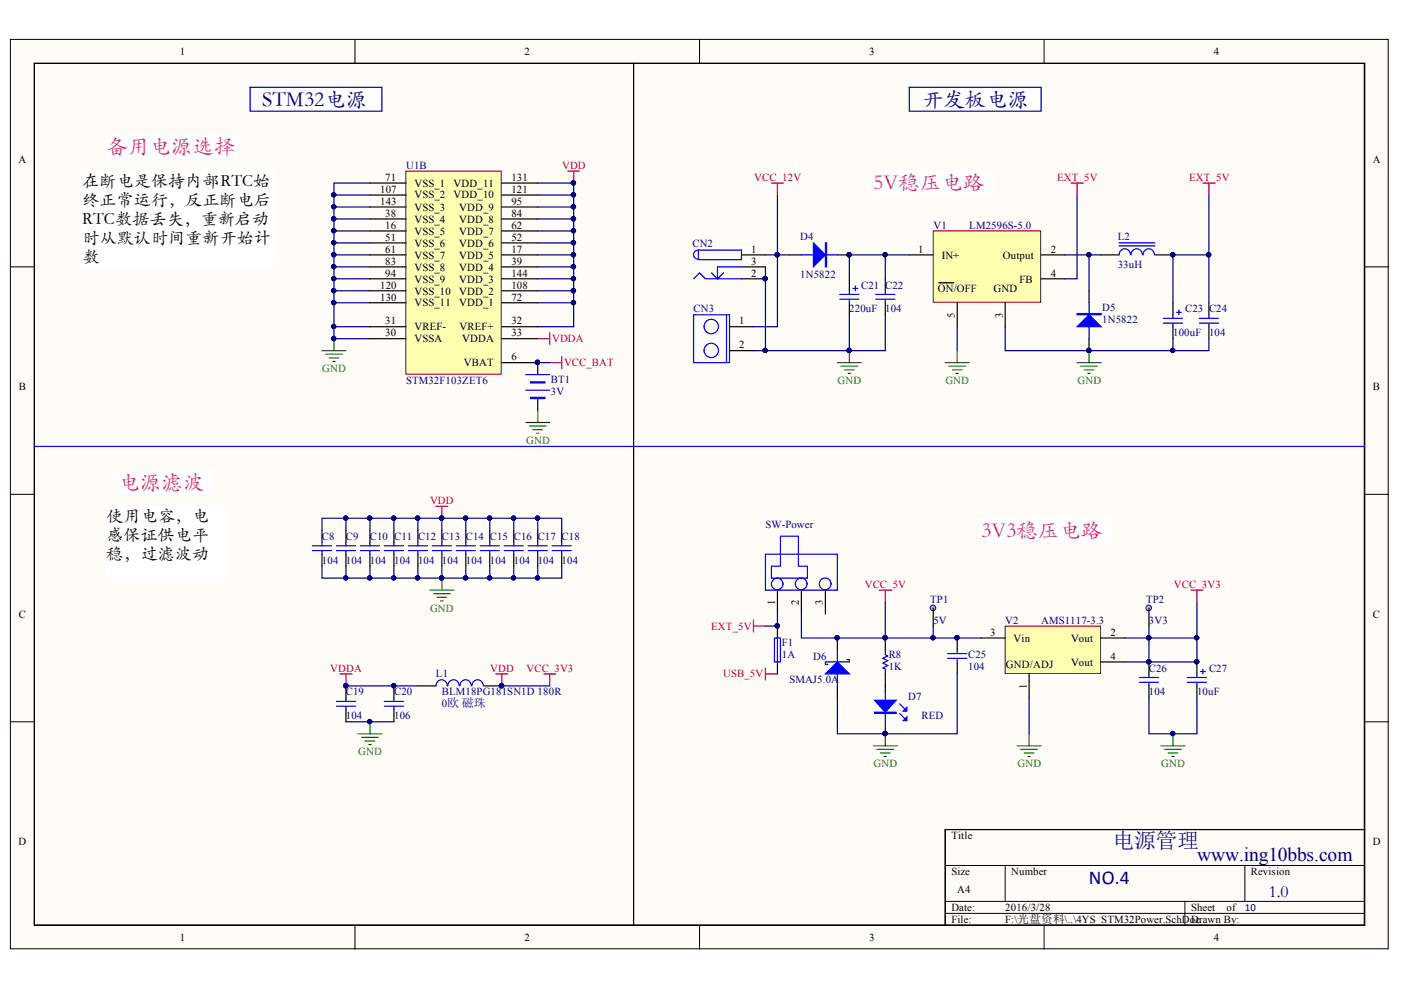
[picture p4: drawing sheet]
<svg xmlns="http://www.w3.org/2000/svg" width="297mm" height="210mm" viewBox="0 0 297 210" stroke-linecap="round" stroke-linejoin="round" font-family="sans-serif">
<defs><g id="words">
<g font-size="4.6" fill="#000080">
<text x="55.6" y="22.4">STM32电源</text>
<text x="195.4" y="22.4">开发板电源</text>
<text x="236" y="179.8">电源管理</text>
</g>
<g font-size="4.6" fill="#bf00bf">
<text x="22.5" y="32.5">备用电源选择</text>
<text x="185.1" y="40.1">5V稳压电路</text>
<text x="25" y="103.6">电源滤波</text>
<text x="208" y="113.8">3V3稳压电路</text>
</g>
<g font-size="4.1" fill="#000080">
<text x="253.8" y="182.6">www.ing10bbs.com</text>
<text x="230.9" y="187.5">NO.4</text>
</g>
<g font-size="3.6">
<text x="17.4" y="39.4">在断电是保持内部RTC始</text>
<text x="17.4" y="43.4">终正常运行，反正断电后</text>
<text x="17.4" y="47.5">RTC数据丢失，重新启动</text>
<text x="17.4" y="51.5">时从默认时间重新开始计</text>
<text x="17.4" y="55.6">数</text>
<text x="22.5" y="110.4">使用电容，电</text>
<text x="22.5" y="114.5">感保证供电平</text>
<text x="22.5" y="118.5">稳，过滤波动</text>
</g>
<text font-size="3.6" fill="#000080" x="269" y="190.2">1.0</text>
<g font-size="2.3">
<text x="38.1" y="11.7">1</text>
<text x="111.2" y="11.7">2</text>
<text x="184.3" y="11.7">3</text>
<text x="257.4" y="11.7">4</text>
<text x="3.9" y="34.5">A</text>
<text x="291.1" y="34.5">A</text>
<text x="80.6" y="40.8">107</text>
<text x="81.7" y="38.3">71</text>
<text x="87.9" y="39.5">VSS_1</text>
<text x="96.2" y="39.5">VDD_11</text>
<text x="108.4" y="40.8">121</text>
<text x="108.4" y="38.3">131</text>
<text x="80.6" y="43.4">143</text>
<text x="81.7" y="46">38</text>
<text x="87.9" y="47.2">VSS_4</text>
<text x="87.9" y="42.1">VSS_2</text>
<text x="87.9" y="44.7">VSS_3</text>
<text x="96.2" y="42.1">VDD_10</text>
<text x="97.3" y="47.2">VDD_8</text>
<text x="97.3" y="44.7">VDD_9</text>
<text x="108.4" y="46">84</text>
<text x="108.4" y="43.4">95</text>
<text x="81.7" y="48.5">16</text>
<text x="81.7" y="51">51</text>
<text x="81.7" y="53.6">61</text>
<text x="87.9" y="49.8">VSS_5</text>
<text x="87.9" y="52.3">VSS_6</text>
<text x="97.3" y="49.8">VDD_7</text>
<text x="97.3" y="52.3">VDD_6</text>
<text x="108.4" y="48.5">62</text>
<text x="108.4" y="53.6">17</text>
<text x="108.4" y="51">52</text>
<text x="159.2" y="53.6">1</text>
<text x="194.7" y="53.6">1</text>
<text x="222.8" y="53.6">2</text>
<text x="81.7" y="56.1">83</text>
<text x="81.7" y="58.6">94</text>
<text x="87.9" y="54.8">VSS_7</text>
<text x="87.9" y="57.4">VSS_8</text>
<text x="87.9" y="59.9">VSS_9</text>
<text x="97.3" y="54.8">VDD_5</text>
<text x="97.3" y="57.4">VDD_4</text>
<text x="97.3" y="59.9">VDD_3</text>
<text x="108.4" y="56.1">39</text>
<text x="108.4" y="58.6">144</text>
<text x="159.2" y="58.6">2</text>
<text x="159.2" y="56.1">3</text>
<text x="199.7" y="54.8">IN+</text>
<text x="212.6" y="54.8">Output</text>
<text x="216.2" y="59.9">FB</text>
<text x="222.8" y="58.6">4</text>
<text x="80.6" y="61.2">120</text>
<text x="80.6" y="63.7">130</text>
<text x="87.9" y="62.4">VSS_10</text>
<text x="87.9" y="65">VSS_11</text>
<text x="97.3" y="65">VDD_1</text>
<text x="97.3" y="62.4">VDD_2</text>
<text x="108.4" y="63.7">72</text>
<text x="108.4" y="61.2">108</text>
<text x="198.8" y="61.9">ON/OFF</text>
<text x="210.7" y="61.9">GND</text>
<text x="81.7" y="71.3">30</text>
<text x="81.7" y="68.8">31</text>
<text x="87.9" y="70.1">VREF-</text>
<text x="97.4" y="70.1">VREF+</text>
<text x="108.4" y="68.8">32</text>
<text x="108.4" y="71.3">33</text>
<text x="156.7" y="68.8">1</text>
<text x="202.5" y="67.3" transform="rotate(-90 202.5 67.3)">5</text>
<text x="212.6" y="67.3" transform="rotate(-90 212.6 67.3)">3</text>
<text x="87.9" y="72.6">VSSA</text>
<text x="98" y="72.6">VDDA</text>
<text x="98.4" y="77.7">VBAT</text>
<text x="108.4" y="76.4">6</text>
<text x="156.7" y="73.9">2</text>
<text x="4" y="82.7">B</text>
<text x="291.1" y="82.7">B</text>
<text x="4" y="131">C</text>
<text x="164.3" y="128.3" transform="rotate(-90 164.3 128.3)">1</text>
<text x="169.4" y="128.3" transform="rotate(-90 169.4 128.3)">2</text>
<text x="174.5" y="128.3" transform="rotate(-90 174.5 128.3)">3</text>
<text x="291.1" y="131">C</text>
<text x="209.9" y="134.8">3</text>
<text x="214.9" y="136">Vin</text>
<text x="227.1" y="136">Vout</text>
<text x="235.4" y="134.8">2</text>
<text x="213.3" y="141.6">GND/ADJ</text>
<text x="227.1" y="141.1">Vout</text>
<text x="235.4" y="139.8">4</text>
<text x="217.7" y="146.1" transform="rotate(-90 217.7 146.1)">1</text>
<text x="3.9" y="179.2">D</text>
<text x="201.7" y="177.9">Title</text>
<text x="291.1" y="179.2">D</text>
<text x="201.7" y="185.6">Size</text>
<text x="214.4" y="185.6">Number</text>
<text x="265.2" y="185.6">Revision</text>
<text x="203" y="189.4">A4</text>
<text x="201.7" y="193.2">Date:</text>
<text x="201.7" y="195.7">File:</text>
<text x="213.1" y="193.2">2016/3/28</text>
<text x="213.1" y="195.7">F:\光盘资料\..\4YS_STM32Power.SchDoDcrawn By:</text>
<text x="252.5" y="193.2">Sheet</text>
<text x="260.1" y="193.2">of</text>
<text x="38.1" y="199.5">1</text>
<text x="111.2" y="199.5">2</text>
<text x="184.3" y="199.5">3</text>
<text x="257.4" y="199.5">4</text>
</g>
<g font-size="2.3" fill="#000080">
<text x="86.1" y="35.7">U1B</text>
<text x="146.8" y="52.3">CN2</text>
<text x="169.7" y="50.8">D4</text>
<text x="197.9" y="48.5">V1</text>
<text x="205.5" y="48.5">LM2596S-5.0</text>
<text x="237" y="50.8">L2</text>
<text x="169.7" y="58.9">1N5822</text>
<text x="237" y="56.9">33uH</text>
<text x="182.6" y="61.2">C21 C22</text>
<text x="233.7" y="66">D5</text>
<text x="147.1" y="66.2">CN3</text>
<text x="180.1" y="66.2">220uF</text>
<text x="187.7" y="66.2">104</text>
<text x="233.7" y="68.5">1N5822</text>
<text x="248.7" y="71.3">100uF</text>
<text x="251.3" y="66.2">C23</text>
<text x="256.3" y="71.3">104</text>
<text x="256.3" y="66.2">C24</text>
<text x="86.1" y="81.5">STM32F103ZET6</text>
<text x="116.8" y="83.7">3V</text>
<text x="116.8" y="81.2">BT1</text>
<text x="162.3" y="112">SW-Power</text>
<text x="68.2" y="119.6">104</text>
<text x="68.2" y="114.5">C8</text>
<text x="73.3" y="119.6">104</text>
<text x="73.3" y="114.5">C9</text>
<text x="78.4" y="119.6">104</text>
<text x="78.4" y="114.5">C10</text>
<text x="83.6" y="119.6">104</text>
<text x="83.6" y="114.5">C11</text>
<text x="88.6" y="119.6">104</text>
<text x="88.6" y="114.5">C12</text>
<text x="93.7" y="119.6">104</text>
<text x="93.7" y="114.5">C13</text>
<text x="98.8" y="119.6">104</text>
<text x="98.8" y="114.5">C14</text>
<text x="103.9" y="119.6">104</text>
<text x="103.9" y="114.5">C15</text>
<text x="108.9" y="119.6">104</text>
<text x="108.9" y="114.5">C16 C17 C18</text>
<text x="114" y="119.6">104</text>
<text x="119.1" y="119.6">104</text>
<text x="197.2" y="127.8">TP1</text>
<text x="243" y="127.8">TP2</text>
<text x="165.8" y="137.1">F1</text>
<text x="197.9" y="132.2">5V</text>
<text x="213.1" y="132.2">V2</text>
<text x="220.7" y="132.2">AMS1117-3.3</text>
<text x="243.6" y="132.2">3V3</text>
<text x="92.4" y="143.6">L1</text>
<text x="165.8" y="139.6">1A</text>
<text x="172.4" y="139.8">D6</text>
<text x="188.4" y="142.1">1K</text>
<text x="188.4" y="139.6">R8</text>
<text x="205.3" y="142.1">104</text>
<text x="205.3" y="139.6">C25</text>
<text x="243.6" y="142.4">C26</text>
<text x="256.3" y="142.4">C27</text>
<text x="73.3" y="147.4">C19</text>
<text x="83.6" y="147.4">C20</text>
<text x="93.7" y="147.4">BLM18PG181SN1D 180R</text>
<text x="93.7" y="150">0欧 磁珠</text>
<text x="167.4" y="144.9">SMAJ5.0A</text>
<text x="192.6" y="148.5">D7</text>
<text x="243.6" y="147.4">104</text>
<text x="253.8" y="147.4">10uF</text>
<text x="73.3" y="152.5">104</text>
<text x="83.6" y="152.5">106</text>
<text x="195.4" y="152.5">RED</text>
<text x="263.9" y="193.1">10</text>
</g>
<g font-size="2.3" fill="#f00">
<text x="119.2" y="35.7">VDD</text>
<text x="159.9" y="38.3">VCC_12V</text>
<text x="224.1" y="38.3">EXT_5V</text>
<text x="252.1" y="38.3">EXT_5V</text>
<text x="117" y="72.6">VDDA</text>
<text x="119.6" y="77.7">VCC_BAT</text>
<text x="91.2" y="106.9">VDD</text>
<text x="183.4" y="124.6">VCC_5V</text>
<text x="248.9" y="124.6">VCC_3V3</text>
<text x="150.8" y="133.5">EXT_5V</text>
<text x="70" y="142.4">VDDA</text>
<text x="103.9" y="142.4">VDD</text>
<text x="111.6" y="142.4">VCC_3V3</text>
<text x="153.3" y="143.6">USB_5V</text>
</g>
<g font-size="2.3" fill="#008000">
<text x="68.3" y="78.9">GND</text>
<text x="177.6" y="81.5">GND</text>
<text x="200.4" y="81.5">GND</text>
<text x="228.4" y="81.5">GND</text>
<text x="111.6" y="94.1">GND</text>
<text x="91.2" y="129.7">GND</text>
<text x="75.9" y="160.1">GND</text>
<text x="185.2" y="162.7">GND</text>
<text x="215.7" y="162.7">GND</text>
<text x="246.2" y="162.7">GND</text>
</g>
</g></defs>
<g fill="#fffcf8" stroke="#000" stroke-width=".21">
<path d="M2.2 8.4h292.1v192.8h-292.1z"/>
<path d="M7.3 13.4h281.9v182.7h-281.9z"/>
</g>
<g fill="none" stroke="#000" stroke-width=".21">
<path d="M75.3 8.4v5M148.3 8.4v5M221.4 8.4v5M2.2 56.6h5.1M289.3 56.6h5.1M2.2 104.8h5.1M289.3 104.8h5.1M2.2 153h5.1M289.3 153h5.1M289.3 175.9h-88.9v20.3M75.3 196.2v5.1M148.3 196.2v5.1"/>
<path d="M200.4 183.5h88.9M200.4 191.1h88.9M200.4 193.7h88.9M213.1 183.5v7.6M221.4 196.2v5.1M251.2 191.1v5.1M263.9 183.5v7.6"/>
</g>
<g fill="none" stroke="#000" stroke-width=".25">
<path d="M134.3 13.4v182.8M114 76.9v2.5M114 84.5v2.5M68.3 112.4v2.6M68.3 117.5v2.5M73.4 112.4v2.6M73.4 117.5v2.5M78.4 112.4v2.6M78.4 117.5v2.5M83.5 112.4v2.6M83.5 117.5v2.5M88.6 112.4v2.6"/>
<path d="M88.6 117.5v2.5M93.7 112.4v2.6M93.7 117.5v2.5M98.8 112.4v2.6M98.8 117.5v2.5M103.8 112.4v2.6M103.8 117.5v2.5M108.9 112.4v2.6M108.9 117.5v2.5M114 112.4v2.6M114 117.5v2.5M119.1 112.4v2.6"/>
<path d="M119.1 117.5v2.5M73.4 145.4v2.6M73.4 150.5v2.5"/>
</g>
<g fill="#000080" stroke="#000080" stroke-width=".21">
<circle cx="114" cy="76.8" r=".46"/>
<circle cx="106.3" cy="145.4" r=".46"/>
<circle cx="73.3" cy="145.4" r=".46"/>
<circle cx="114" cy="122.5" r=".46"/>
<circle cx="108.9" cy="122.5" r=".46"/>
<circle cx="103.8" cy="122.5" r=".46"/>
<circle cx="98.7" cy="122.5" r=".46"/>
<circle cx="73.3" cy="122.5" r=".46"/>
<circle cx="78.4" cy="122.5" r=".46"/>
<circle cx="83.5" cy="122.5" r=".46"/>
<circle cx="88.5" cy="122.5" r=".46"/>
<circle cx="93.6" cy="122.5" r=".46"/>
<circle cx="114" cy="109.8" r=".46"/>
<circle cx="108.9" cy="109.8" r=".46"/>
<circle cx="103.8" cy="109.8" r=".46"/>
<circle cx="98.7" cy="109.8" r=".47"/>
<circle cx="93.6" cy="109.8" r=".46"/>
<circle cx="88.5" cy="109.8" r=".47"/>
<circle cx="83.5" cy="109.8" r=".46"/>
<circle cx="78.4" cy="109.8" r=".47"/>
<circle cx="73.3" cy="109.8" r=".46"/>
<circle cx="78.4" cy="153" r=".46"/>
<circle cx="121.6" cy="64.2" r=".47"/>
<circle cx="121.6" cy="61.6" r=".47"/>
<circle cx="121.6" cy="59.1" r=".46"/>
<circle cx="121.6" cy="56.5" r=".46"/>
<circle cx="121.6" cy="54" r=".47"/>
<circle cx="121.6" cy="51.5" r=".46"/>
<circle cx="121.6" cy="48.9" r=".46"/>
<circle cx="121.6" cy="46.4" r=".47"/>
<circle cx="121.6" cy="43.8" r=".46"/>
<circle cx="121.6" cy="41.3" r=".46"/>
<circle cx="70.7" cy="46.4" r=".47"/>
<circle cx="70.8" cy="43.8" r=".46"/>
<circle cx="70.8" cy="41.3" r=".46"/>
<circle cx="70.8" cy="56.5" r=".46"/>
<circle cx="70.7" cy="54" r=".47"/>
<circle cx="70.8" cy="51.5" r=".46"/>
<circle cx="70.8" cy="48.9" r=".46"/>
<circle cx="70.8" cy="69.2" r=".46"/>
<circle cx="70.7" cy="64.2" r=".47"/>
<circle cx="70.7" cy="61.6" r=".47"/>
<circle cx="70.8" cy="59.1" r=".46"/>
<circle cx="70.7" cy="71.8" r=".47"/>
<circle cx="121.6" cy="38.8" r=".47"/>
</g>
<g fill="none" stroke="#00f" stroke-width=".25">
<path d="M111.5 79.4h5M111.5 82.7h5M66.2 115.7h4.1M66.2 116.7h4.1M68.3 115v.7M68.3 116.7v.8M71.3 115.7h4.1M71.3 116.7h4.1M73.4 115v.7M73.4 116.7v.8M76.4 115.7h4.1M76.4 116.7h4.1"/>
<path d="M78.4 115v.7M78.4 116.7v.8M81.5 115.7h4M81.5 116.7h4M83.5 115v.7M83.5 116.7v.8M86.6 115.7h4M86.6 116.7h4M88.6 115v.7M88.6 116.7v.8M91.6 115.7h4.1M91.6 116.7h4.1"/>
<path d="M93.7 115v.7M93.7 116.7v.8M96.7 115.7h4.1M96.7 116.7h4.1M98.8 115v.7M98.8 116.7v.8M101.8 115.7h4.1M101.8 116.7h4.1M103.8 115v.7M103.8 116.7v.8M106.9 115.7h4.1M106.9 116.7h4.1"/>
<path d="M108.9 115v.7M108.9 116.7v.8M112 115.7h4M112 116.7h4M114 115v.7M114 116.7v.8M117.1 115.7h4M117.1 116.7h4M119.1 115v.7M119.1 116.7v.8M71.3 148.7h4.1M71.3 149.7h4.1"/>
<path d="M73.4 148v.7M73.4 149.7v.8"/>
</g>
<g fill="#00f" stroke="#00f" stroke-width=".25">
<path d="M112.5 80.9h3v.3h-3z" fill-rule="evenodd"/>
<path d="M112.5 84.2h3v.3h-3z" fill-rule="evenodd"/>
</g>
<g fill="none" stroke="#f00" stroke-width=".25">
<path d="M120.4 36.3h2.5M121.6 36.3v2.5M114 71.8h2.5M116.5 76.9h2.6M116.5 70.5v2.6M119.1 75.6v2.6M92.4 107.3h2.6M93.7 107.3v2.6M72.1 142.9h2.5M73.4 142.9v2.5M105.1 142.9h2.6M106.4 142.9v2.5"/>
<path d="M115.3 142.9h2.5M116.5 142.9v2.5"/>
</g>
<g fill="none" stroke="#008000" stroke-width=".25">
<path d="M68.3 74.3h5.1M69 75.1h3.6M69.8 75.9h2M70.6 76.6h.5M70.8 71.8v2.5M111.5 89.6h5M112.2 90.3h3.6M113 91.1h2M113.8 91.9h.5M114 87v2.6M91.1 125.1h5.1M91.9 125.9h3.6"/>
<path d="M92.7 126.6h2M93.4 127.4h.5M93.7 122.6v2.5M75.9 155.6h5.1M76.7 156.3h3.5M77.4 157.1h2M78.2 157.9h.5M78.4 153v2.6"/>
</g>
<g fill="#fff" stroke="#fff" stroke-width=".21">
<path d="M17.4 36.3h40.6v20.2h-40.6z"/>
<path d="M22.5 28.7h27.9v4.9h-27.9z"/>
<path d="M25.1 99.7h20.2v5h-20.2z"/>
<path d="M22.5 107.3h25.3v15.2h-25.3z"/>
</g>
<g fill="none" stroke="#000080" stroke-width=".25">
<path d="M70.8 59.1h7.6M70.8 56.6h7.6M70.8 54h7.6M70.8 51.5h7.6M70.8 49h7.6M70.8 46.4h7.6M70.8 43.9h7.6M70.8 41.4h7.6M114 59.1h7.6M114 56.6h7.6M114 54h7.6M114 51.5h7.6"/>
<path d="M114 49h7.6M114 46.4h7.6M114 43.9h7.6M114 41.4h7.6M70.8 64.2h7.6M70.8 61.7h7.6M70.8 69.3h7.6M114 64.2h7.6M114 61.7h7.6M68.3 112.4v-2.5h50.8v2.5M73.4 109.9v2.5M78.4 109.9v2.5"/>
<path d="M83.5 109.9v2.5M88.6 109.9v2.5M93.7 109.9v2.5M98.8 109.9v2.5M103.8 109.9v2.5M108.9 109.9v2.5M114 109.9v2.5M68.3 120v2.6h50.8v-2.6M73.4 120v2.6M78.4 120v2.6M83.5 120v2.6M88.6 120v2.6"/>
<path d="M93.7 120v2.6M98.8 120v2.6M103.8 120v2.6M108.9 120v2.6M114 120v2.6M73.4 153h10.1"/>
</g>
<path d="M197.9 49h22.7v15.1h-22.7z" fill="#ffffb0" stroke="#800000" stroke-width=".21"/>
<path d="M192.8 54h5.1M199.1 60h3.2M220.7 54h5.1M220.7 59.1h5.1M202.9 64.2v5.1M213.1 64.2v5.1" fill="none" stroke="#000" stroke-width=".25"/>
<path d="M213.1 132.7h20.2v10.1h-20.2z" fill="#ffffb0" stroke="#800000" stroke-width=".21"/>
<g fill="none" stroke="#000" stroke-width=".25">
<path d="M157.2 54h5.1M157.2 59.1h5.1M157.2 56.6h5.1M167.4 54h2.5M177.5 54h2.6M180.1 59.1v2.6M187.7 59.1v2.6M233.4 54h3.9M244.9 54h3.8M180.1 64.2v2.5M187.7 64.2v2.5M230.9 61.7v2.5"/>
<path d="M230.9 71.8v2.5M248.7 64.2v2.5M248.7 69.3v2.5M256.3 64.2v2.5M256.3 69.3v2.5M164.8 125.1v5.1M164.8 132.7v2.6M169.9 125.1v5.1M175 125.1v5.1M177.5 135.3v2.5M187.7 135.3v2.5M202.9 135.3v2.5"/>
<path d="M208 135.3h5.1M233.4 135.3h5.1M88.6 145.4h3.8M102.6 145.4h3.8M164.8 140.3v2.6M177.5 145.4v2.6M187.7 142.9v3.8M187.7 154.3v1.3M202.9 140.3v2.6M218.2 142.9v5.1M233.4 140.3h5.1M243.6 140.3v2.6"/>
<path d="M243.6 145.4v2.6M253.8 140.3v2.6M253.8 145.4v2.6"/>
</g>
<g fill="#000080" stroke="#000080" stroke-width=".21">
<circle cx="162.2" cy="59.1" r=".46"/>
<circle cx="180" cy="54" r=".46"/>
<circle cx="164.8" cy="54" r=".46"/>
<circle cx="187.6" cy="54" r=".46"/>
<circle cx="230.9" cy="74.3" r=".46"/>
<circle cx="248.6" cy="54" r=".46"/>
<circle cx="230.8" cy="54" r=".46"/>
<circle cx="180" cy="74.3" r=".46"/>
<circle cx="248.6" cy="74.3" r=".46"/>
<circle cx="256.2" cy="54" r=".47"/>
<circle cx="106.3" cy="145.4" r=".46"/>
<circle cx="164.8" cy="132.7" r=".46"/>
<circle cx="177.5" cy="135.2" r=".46"/>
<circle cx="187.7" cy="155.5" r=".46"/>
<circle cx="187.7" cy="135.2" r=".46"/>
<circle cx="202.9" cy="135.2" r=".46"/>
<circle cx="243.5" cy="140.3" r=".46"/>
<circle cx="253.7" cy="140.3" r=".46"/>
<circle cx="248.6" cy="155.5" r=".46"/>
<circle cx="197.8" cy="135.2" r=".46"/>
<circle cx="243.5" cy="135.2" r=".46"/>
<circle cx="253.7" cy="135.2" r=".46"/>
</g>
<g fill="none" stroke="#00f" stroke-width=".25">
<path d="M147 59.1l1.3-1.3 1.3 1.3h7.6M148.1 53a.96 .96 0 0 0-1.1 1 .96 .96 0 0 0 1.1 1M148.1 53h9.1v2.1h-9.1zM153.4 57.8l-1.3 1.3M157.2 56.6h-5.1v2.5l-1.2-1.3M169.9 54h7.6M237.3 52.1h7.6M237.3 51.5h7.6M239.7 54a1.2 1.2 0 0 0-1.2-1.2 1.2 1.2 0 0 0-1.2 1.2M242.2 54a1.21 1.21 0 0 0-1.2-1.2 1.21 1.21 0 0 0-1.2 1.2M244.8 54a1.2 1.2 0 0 0-1.3-1.2 1.2 1.2 0 0 0-1.1 1.2M178 62.4h4.1"/>
<path d="M178 63.4h4.1M180.1 61.7v.7M180.1 63.4v.8M180.8 61.1h1.1M181.3 60.6v1.1M185.7 62.4h4M185.7 63.4h4M187.7 61.7v.7M187.7 63.4v.8M230.9 64.2v7.6M246.7 67.5h4M246.7 68.5h4"/>
<path d="M248.7 66.7v.8M248.7 68.5v.8M249.5 66.2h1M250 65.7v1M254.3 67.5h4M254.3 68.5h4M256.3 66.7v.8M256.3 68.5v.8M162.3 117.5h15.2v7.6h-15.2zM165.5 113.7h3.8v6.3h1.9v2.6h-7.6v-2.6h1.9zM164.2 135.3h1.3v5h-1.3zM164.8 135.3v5"/>
<path d="M177.5 137.8v2.5M179.6 139.8h.5v.5h-5.1v.6h.5M187.7 137.8v1l.5 .3-1 .5 1 .5-1 .5 1 .5-1 .5 .5 .3v1M200.9 138.6h4.1M200.9 139.6h4.1M202.9 137.8v.8M202.9 139.6v.7M94.8 145.4a1.2 1.2 0 0 0-1.2-1.3 1.2 1.2 0 0 0-1.2 1.3M97.4 145.4a1.21 1.21 0 0 0-1.3-1.3 1.21 1.21 0 0 0-1.1 1.3M99.9 145.4a1.2 1.2 0 0 0-1.2-1.3 1.2 1.2 0 0 0-1.2 1.3M102.4 145.4a1.2 1.2 0 0 0-1.2-1.3 1.2 1.2 0 0 0-1.1 1.3M177.5 142.9v2.5"/>
<path d="M187.7 146.7v7.6M190.8 151.3l1 1M190.8 149.2l1 1M241.6 143.6h4M241.6 144.7h4M243.6 142.9v.7M243.6 144.7v.7M251.7 143.6h4.1M251.7 144.7h4.1M253.8 142.9v.7M253.8 144.7v.7M254.5 142.4h1.1"/>
<path d="M255 141.9v1"/>
<circle cx="164.8" cy="123.8" r="1.23"/>
<circle cx="169.9" cy="123.8" r="1.24"/>
<circle cx="174.9" cy="123.8" r="1.24"/>
</g>
<g fill="#00f" stroke="#00f" stroke-width=".25">
<path d="M172.5 51.5l2.5 2.5-2.5 2.6z"/>
<path d="M228.4 69.3l2.5-2.6 2.5 2.6z"/>
<path d="M175 142.9l2.5-2.6 2.6 2.6z"/>
<path d="M185.4 148.5h4.6l-2.3 2.5z"/>
<path d="M191.5 152.8l.8-.8v.8z"/>
<path d="M191.5 150.8l.8-.8v.8z"/>
<path d="M175 51.5h.3v5.1h-.3z" fill-rule="evenodd"/>
<path d="M228.4 66.5h5v.2h-5z" fill-rule="evenodd"/>
<path d="M185.4 151h4.6v.3h-4.6z" fill-rule="evenodd"/>
</g>
<g fill="none" stroke="#f00" stroke-width=".25">
<path d="M163.6 38.8h2.5M164.8 38.8v2.6M227.1 38.8h2.5M228.4 38.8v2.6M255 38.8h2.6M256.3 38.8v2.6M159.7 131.5v2.5M159.7 132.7h2.6M186.4 125.1h2.6M187.7 125.1v2.6M252.5 125.1h2.5M253.8 125.1v2.6"/>
<path d="M162.3 141.6v2.6M162.3 142.9h2.5"/>
</g>
<g fill="none" stroke="#000080" stroke-width=".25">
<path d="M164.8 41.4v12.6M187.7 54v5.1M192.8 54h-12.7v5.1M225.8 54h7.6M228.4 41.4v17.7h-2.6M230.9 54v7.7M256.3 41.4v12.6h-7.6v10.2M256.3 54v10.2M180.1 66.7v7.6h7.6v-7.6M202.9 69.3v5M213.1 69.3v5h35.6M248.7 71.8v2.5h7.6v-2.5"/>
<path d="M164.8 130.2v2.5h-2.5M187.7 127.7v7.6M197.9 132.7v2.6M243.6 132.7v7.6M253.8 127.7v7.6M106.4 145.4h10.1"/>
</g>
<g fill="none" stroke="#008000" stroke-width=".25">
<path d="M177.5 76.9h5.1M178.3 77.6h3.6M179.1 78.4h2M179.8 79.2h.5M180.1 74.3v2.6M200.4 76.9h5.1M201.2 77.6h3.5M201.9 78.4h2.1M202.7 79.2h.5M202.9 74.3v2.6M228.4 76.9h5M229.1 77.6h3.6"/>
<path d="M229.9 78.4h2M230.6 79.2h.6M230.9 74.3v2.6M185.2 158.1h5M185.9 158.9h3.6M186.7 159.6h2M187.7 155.6v2.5M215.7 158.1h5M216.4 158.9h3.6M217.2 159.6h2M218.2 155.6v2.5M246.1 158.1h5.1"/>
<path d="M246.9 158.9h3.6M247.7 159.6h2M248.7 155.6v2.5M187.4 160.4h.6M217.9 160.4h.5M248.4 160.4h.5"/>
</g>
<circle cx="197.8" cy="128.9" r=".59" fill="#c0c0c0" stroke="#00f" stroke-width=".21"/>
<path d="M197.9 128.9v3.8" fill="none" stroke="#000" stroke-width=".25"/>
<circle cx="243.5" cy="128.9" r=".6" fill="#c0c0c0" stroke="#00f" stroke-width=".21"/>
<path d="M7.3 13.4h282v182.8h-282zM154.7 69.3h5M154.7 74.3h5M243.6 128.9v3.8M83.5 145.4v2.6M83.5 150.5v2.5M289.3 175.9h-88.9v20.3" fill="none" stroke="#000" stroke-width=".25"/>
<g fill="none" stroke="#000080" stroke-width=".25">
<path d="M78.4 38.8h-7.6v33h7.6M114 38.8h7.6v30.5h-7.6M162.3 56.6v17.7h17.8M162.3 54h5.1M164.8 54v15.3h-5.1M114 76.9h2.5M159.7 74.3h2.6M169.9 130.2v5.1h38.1M238.5 135.3h15.3v5h-15.3M73.4 145.4h15.2M202.9 142.9v12.7h-25.4v-7.6M218.2 148v7.6"/>
<path d="M243.6 148v7.6h10.2v-7.6"/>
</g>
<g fill="#000080" stroke="#000080" stroke-width=".21">
<circle cx="202.9" cy="135.2" r=".46"/>
<circle cx="197.8" cy="135.2" r=".46"/>
<circle cx="187.7" cy="135.2" r=".46"/>
<circle cx="177.5" cy="135.2" r=".46"/>
<circle cx="187.7" cy="155.5" r=".46"/>
<circle cx="248.6" cy="155.5" r=".46"/>
<circle cx="243.5" cy="135.2" r=".46"/>
<circle cx="253.7" cy="135.2" r=".46"/>
<circle cx="253.7" cy="140.3" r=".46"/>
<circle cx="243.5" cy="140.3" r=".46"/>
<circle cx="162.2" cy="59.1" r=".46"/>
<circle cx="162.2" cy="74.3" r=".46"/>
<circle cx="180" cy="74.3" r=".46"/>
<circle cx="164.8" cy="54" r=".46"/>
<circle cx="114" cy="76.8" r=".46"/>
<circle cx="83.5" cy="145.4" r=".46"/>
<circle cx="73.3" cy="145.4" r=".46"/>
<circle cx="70.7" cy="71.8" r=".47"/>
<circle cx="70.8" cy="69.2" r=".46"/>
<circle cx="70.7" cy="64.2" r=".47"/>
<circle cx="70.7" cy="61.6" r=".47"/>
<circle cx="70.8" cy="59.1" r=".46"/>
<circle cx="70.8" cy="56.5" r=".46"/>
<circle cx="70.7" cy="54" r=".47"/>
<circle cx="70.8" cy="51.5" r=".46"/>
<circle cx="70.8" cy="48.9" r=".46"/>
<circle cx="70.7" cy="46.4" r=".47"/>
<circle cx="70.8" cy="43.8" r=".46"/>
<circle cx="70.8" cy="41.3" r=".46"/>
<circle cx="121.6" cy="64.2" r=".47"/>
<circle cx="121.6" cy="61.6" r=".47"/>
<circle cx="121.6" cy="59.1" r=".46"/>
<circle cx="121.6" cy="56.5" r=".46"/>
<circle cx="121.6" cy="54" r=".47"/>
<circle cx="121.6" cy="51.5" r=".46"/>
<circle cx="121.6" cy="48.9" r=".46"/>
<circle cx="121.6" cy="46.4" r=".47"/>
<circle cx="121.6" cy="43.8" r=".46"/>
<circle cx="121.6" cy="41.3" r=".46"/>
<circle cx="121.6" cy="38.8" r=".47"/>
</g>
<g fill="#fff" stroke="#fff" stroke-width=".21">
<path d="M55.6 18.5h25.3v5h-25.3z"/>
<path d="M195.3 18.5h25.3v5h-25.3z"/>
<path d="M185.1 36.3h25.4v4.9h-25.4z"/>
<path d="M208 109.9h27.9v5h-27.9z"/>
</g>
<g fill="none" stroke="#00f" stroke-width=".25">
<path d="M53 18.5h28v5.1h-28zM192.8 18.5h27.9v5.1h-27.9zM147 66.7h7.7v10.2h-7.7zM154 66.7v10.2M7.3 94.7h282M81.5 148.7h4M81.5 149.7h4M83.5 148v.7M83.5 149.7v.8"/>
<circle cx="150.8" cy="74.3" r="1.52"/>
<circle cx="150.8" cy="69.2" r="1.53"/>
</g>
<path d="M86.1 36.3h20.2v43h-20.2z" fill="#ffffb0" stroke="#800000" stroke-width=".21"/>
<g fill="none" stroke="#000" stroke-width=".25">
<path d="M78.4 38.8h7.7M106.4 38.8h7.6M78.4 49h7.7M78.4 54h7.7M78.4 46.4h7.7M78.4 56.6h7.7M78.4 51.5h7.7M78.4 59.1h7.7M78.4 43.9h7.7M78.4 41.4h7.7M106.4 49h7.6M106.4 54h7.6"/>
<path d="M106.4 46.4h7.6M106.4 56.6h7.6M106.4 51.5h7.6M106.4 59.1h7.6M106.4 43.9h7.6M106.4 41.4h7.6M78.4 71.8h7.7M78.4 69.3h7.7M78.4 61.7h7.7M78.4 64.2h7.7M106.4 76.9h7.6M106.4 71.8h7.6"/>
<path d="M106.4 69.3h7.6M106.4 61.7h7.6M106.4 64.2h7.6"/>
</g>
<circle cx="114" cy="76.8" r=".46" fill="#000080" stroke="#000080" stroke-width=".21"/>
<use href="#words"/>
</svg>
